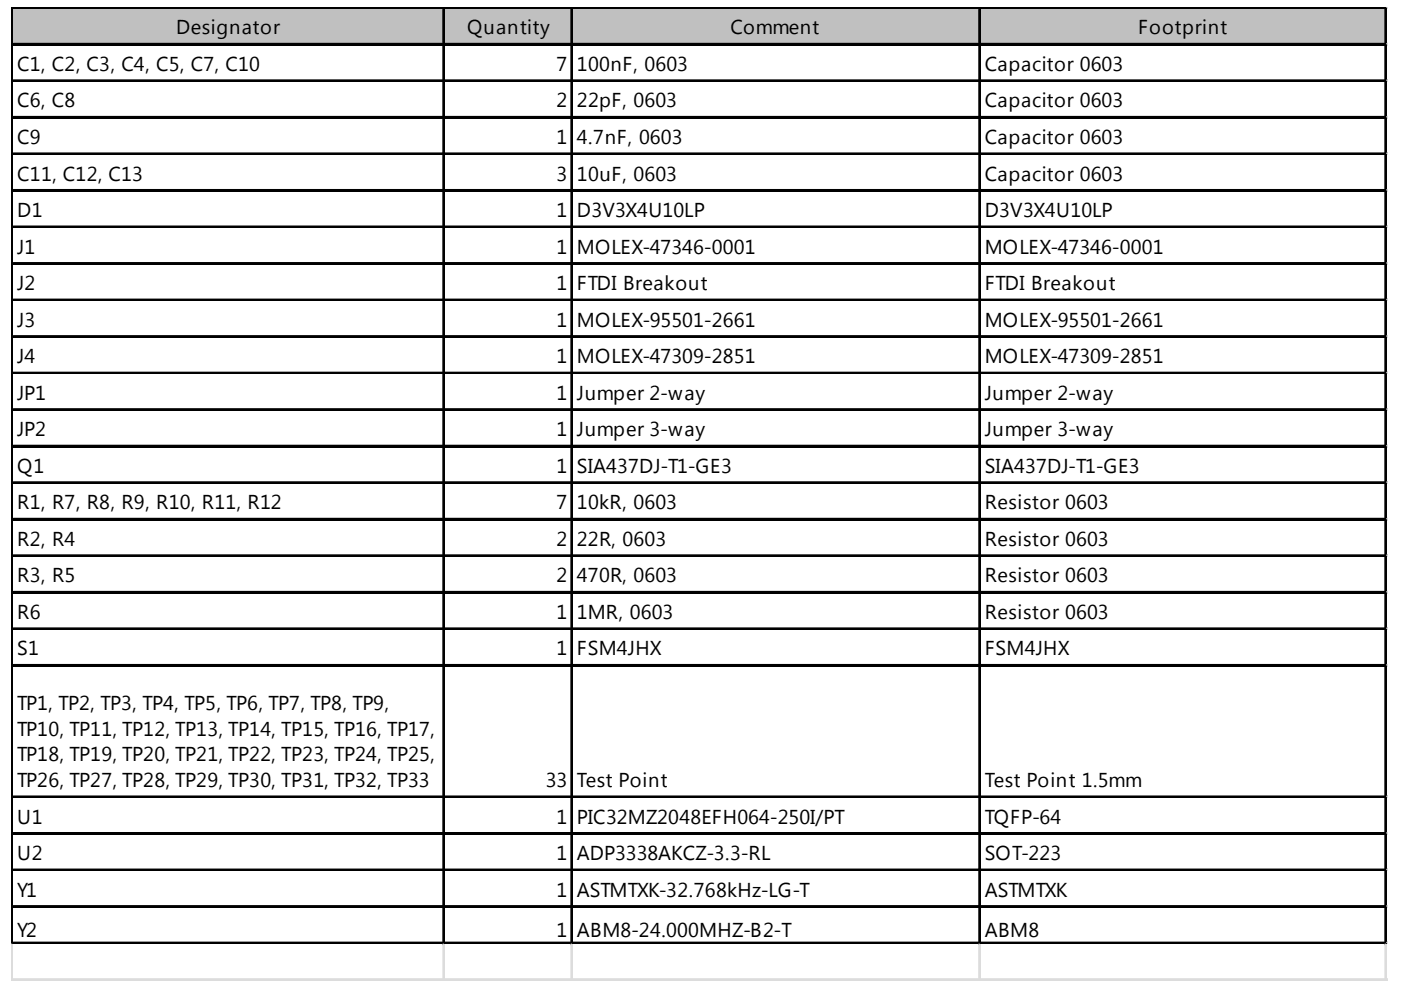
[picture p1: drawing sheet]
<svg xmlns="http://www.w3.org/2000/svg" width="297mm" height="210mm" viewBox="0 0 297 210" stroke-linecap="round" stroke-linejoin="round" font-family="sans-serif">
<defs><g id="words">
<g font-size="4.3">
<text x="37.4" y="7.3">Designator</text>
<text x="99" y="7.3">Quantity</text>
<text x="154.9" y="7.3">Comment</text>
<text x="241.3" y="7.3">Footprint</text>
<text x="3.6" y="15">C1, C2, C3, C4, C5, C7, C10</text>
<text x="118" y="15">7</text>
<text x="122.3" y="15">100nF, 0603</text>
<text x="208.8" y="15">Capacitor 0603</text>
<text x="3.6" y="22.8">C6, C8</text>
<text x="118" y="22.8">2</text>
<text x="122.3" y="22.8">22pF, 0603</text>
<text x="208.8" y="22.8">Capacitor 0603</text>
<text x="3.6" y="30.5">C9</text>
<text x="118" y="30.5">1</text>
<text x="122.3" y="30.5">4.7nF, 0603</text>
<text x="208.8" y="30.5">Capacitor 0603</text>
<text x="3.6" y="38.3">C11, C12, C13</text>
<text x="118" y="38.3">3</text>
<text x="122.3" y="38.3">10uF, 0603</text>
<text x="208.8" y="38.3">Capacitor 0603</text>
<text x="3.6" y="46">D1</text>
<text x="118" y="46">1</text>
<text x="122.3" y="46">D3V3X4U10LP</text>
<text x="208.8" y="46">D3V3X4U10LP</text>
<text x="3.6" y="53.8">J1</text>
<text x="118" y="53.8">1</text>
<text x="122.3" y="53.8">MOLEX-47346-0001</text>
<text x="208.8" y="53.8">MOLEX-47346-0001</text>
<text x="3.6" y="61.5">J2</text>
<text x="118" y="61.5">1</text>
<text x="122.3" y="61.5">FTDI Breakout</text>
<text x="208.8" y="61.5">FTDI Breakout</text>
<text x="3.6" y="69.3">J3</text>
<text x="118" y="69.3">1</text>
<text x="122.3" y="69.3">MOLEX-95501-2661</text>
<text x="208.8" y="69.3">MOLEX-95501-2661</text>
<text x="3.6" y="77">J4</text>
<text x="118" y="77">1</text>
<text x="122.3" y="77">MOLEX-47309-2851</text>
<text x="208.8" y="77">MOLEX-47309-2851</text>
<text x="3.6" y="84.8">JP1</text>
<text x="118" y="84.8">1</text>
<text x="122.3" y="84.8">Jumper 2-way</text>
<text x="208.8" y="84.8">Jumper 2-way</text>
<text x="3.6" y="92.5">JP2</text>
<text x="118" y="92.5">1</text>
<text x="122.3" y="92.5">Jumper 3-way</text>
<text x="208.8" y="92.5">Jumper 3-way</text>
<text x="3.6" y="100.2">Q1</text>
<text x="118" y="100.2">1</text>
<text x="122.3" y="100.2">SIA437DJ-T1-GE3</text>
<text x="208.8" y="100.2">SIA437DJ-T1-GE3</text>
<text x="3.6" y="108">R1, R7, R8, R9, R10, R11, R12</text>
<text x="118" y="108">7</text>
<text x="122.3" y="108">10kR, 0603</text>
<text x="208.8" y="108">Resistor 0603</text>
<text x="3.6" y="115.7">R2, R4</text>
<text x="118" y="115.7">2</text>
<text x="122.3" y="115.7">22R, 0603</text>
<text x="208.8" y="115.7">Resistor 0603</text>
<text x="3.6" y="123.5">R3, R5</text>
<text x="118" y="123.5">2</text>
<text x="122.3" y="123.5">470R, 0603</text>
<text x="208.8" y="123.5">Resistor 0603</text>
<text x="3.6" y="131.2">R6</text>
<text x="118" y="131.2">1</text>
<text x="122.3" y="131.2">1MR, 0603</text>
<text x="208.8" y="131.2">Resistor 0603</text>
<text x="3.6" y="139">S1</text>
<text x="118" y="139">1</text>
<text x="122.3" y="139">FSM4JHX</text>
<text x="208.8" y="139">FSM4JHX</text>
<text x="3.6" y="150.6">TP1, TP2, TP3, TP4, TP5, TP6, TP7, TP8, TP9,</text>
<text x="3.6" y="156">TP10, TP11, TP12, TP13, TP14, TP15, TP16, TP17,</text>
<text x="3.6" y="161.4">TP18, TP19, TP20, TP21, TP22, TP23, TP24, TP25,</text>
<text x="3.6" y="166.9">TP26, TP27, TP28, TP29, TP30, TP31, TP32, TP33</text>
<text x="115.7" y="166.9">33</text>
<text x="122.3" y="166.9">Test Point</text>
<text x="208.8" y="166.9">Test Point 1.5mm</text>
<text x="3.6" y="174.6">U1</text>
<text x="118" y="174.6">1</text>
<text x="122.3" y="174.6">PIC32MZ2048EFH064-250I/PT</text>
<text x="208.8" y="174.6">TQFP-64</text>
<text x="3.6" y="182.4">U2</text>
<text x="118" y="182.4">1</text>
<text x="122.3" y="182.4">ADP3338AKCZ-3.3-RL</text>
<text x="208.8" y="182.4">SOT-223</text>
<text x="3.6" y="190.1">Y1</text>
<text x="118" y="190.1">1</text>
<text x="122.3" y="190.1">ASTMTXK-32.768kHz-LG-T</text>
<text x="208.8" y="190.1">ASTMTXK</text>
<text x="3.6" y="198.6">Y2</text>
<text x="118" y="198.6">1</text>
<text x="122.3" y="198.6">ABM8-24.000MHZ-B2-T</text>
<text x="208.8" y="198.6">ABM8</text>
</g>
</g></defs>
<path d="M2.8 1.9h291.3v7.8h-291.3z" fill="#c0c0c0"/>
<g fill="none" stroke="#000" stroke-width=".39">
<path d="M2.5 1.5v198.7M2.6 1.5v198.7M2.8 1.5h291.3M2.8 1.7h291.3M2.8 9.3h291.3M2.8 9.5h291.3M2.8 17h291.3M2.8 17.2h291.3M94 1.9v198.3M94.2 1.9v198.3M121.1 1.9v198.3M121.3 1.9v198.3"/>
<path d="M207.6 1.9v198.3M207.8 1.9v198.3M293.7 1.9v198.3M293.9 1.9v198.3M2.8 24.8h291.3M2.8 25h291.3M2.8 32.5h291.3M2.8 32.7h291.3M2.8 40.3h291.3M2.8 40.5h291.3M2.8 48h291.3M2.8 48.2h291.3"/>
<path d="M2.8 55.8h291.3M2.8 55.9h291.3M2.8 63.5h291.3M2.8 63.7h291.3M2.8 71.2h291.3M2.8 71.4h291.3M2.8 79h291.3M2.8 79.2h291.3M2.8 86.7h291.3M2.8 86.9h291.3M2.8 94.5h291.3M2.8 94.7h291.3"/>
<path d="M2.8 102.2h291.3M2.8 102.4h291.3M2.8 110h291.3M2.8 110.2h291.3M2.8 117.7h291.3M2.8 117.9h291.3M2.8 125.5h291.3M2.8 125.7h291.3M2.8 133.2h291.3M2.8 133.4h291.3M2.8 141h291.3M2.8 141.2h291.3"/>
<path d="M2.8 168.9h291.3M2.8 169h291.3M2.8 176.6h291.3M2.8 176.8h291.3M2.8 184.3h291.3M2.8 184.5h291.3M2.8 192.1h291.3M2.8 192.3h291.3M2.8 199.8h291.3M2.8 200h291.3"/>
</g>
<path d="M294.1 1.5h.1M2.5 200.2v7.8M2.6 200.2v7.8M94 200.2v7.8M94.2 200.2v7.8M121.1 200.2v7.8M121.3 200.2v7.8M207.6 200.2v7.8M207.8 200.2v7.8M293.7 200.2v7.8M293.9 200.2v7.8" fill="none" stroke="#dadcdd" stroke-width=".39"/>
<path d="M294.1 1.5v.4z" fill="#dadcdd"/>
<path d="M294.1 9.3h.1" fill="none" stroke="#dadcdd" stroke-width=".39"/>
<path d="M294.1 9.3v.4z" fill="#dadcdd"/>
<path d="M294.1 17h.1" fill="none" stroke="#dadcdd" stroke-width=".39"/>
<path d="M294.1 17v.4z" fill="#dadcdd"/>
<path d="M294.1 24.8h.1" fill="none" stroke="#dadcdd" stroke-width=".39"/>
<path d="M294.1 24.8v.4z" fill="#dadcdd"/>
<path d="M294.1 32.5h.1" fill="none" stroke="#dadcdd" stroke-width=".39"/>
<path d="M294.1 32.5v.4z" fill="#dadcdd"/>
<path d="M294.1 40.3h.1" fill="none" stroke="#dadcdd" stroke-width=".39"/>
<path d="M294.1 40.3v.3z" fill="#dadcdd"/>
<path d="M294.1 48h.1" fill="none" stroke="#dadcdd" stroke-width=".39"/>
<path d="M294.1 48v.4z" fill="#dadcdd"/>
<path d="M294.1 55.8h.1" fill="none" stroke="#dadcdd" stroke-width=".39"/>
<path d="M294.1 55.8v.3z" fill="#dadcdd"/>
<path d="M294.1 63.5h.1" fill="none" stroke="#dadcdd" stroke-width=".39"/>
<path d="M294.1 63.5v.4z" fill="#dadcdd"/>
<path d="M294.1 71.2h.1" fill="none" stroke="#dadcdd" stroke-width=".39"/>
<path d="M294.1 71.2v.4z" fill="#dadcdd"/>
<path d="M294.1 79h.1" fill="none" stroke="#dadcdd" stroke-width=".39"/>
<path d="M294.1 79v.4z" fill="#dadcdd"/>
<path d="M294.1 86.7h.1" fill="none" stroke="#dadcdd" stroke-width=".39"/>
<path d="M294.1 86.7v.4z" fill="#dadcdd"/>
<path d="M294.1 94.5h.1" fill="none" stroke="#dadcdd" stroke-width=".39"/>
<path d="M294.1 94.5v.4z" fill="#dadcdd"/>
<path d="M294.1 102.2h.1" fill="none" stroke="#dadcdd" stroke-width=".39"/>
<path d="M294.1 102.2v.4z" fill="#dadcdd"/>
<path d="M294.1 110h.1" fill="none" stroke="#dadcdd" stroke-width=".39"/>
<path d="M294.1 110v.4z" fill="#dadcdd"/>
<path d="M294.1 117.7h.1" fill="none" stroke="#dadcdd" stroke-width=".39"/>
<path d="M294.1 117.7v.4z" fill="#dadcdd"/>
<path d="M294.1 125.5h.1" fill="none" stroke="#dadcdd" stroke-width=".39"/>
<path d="M294.1 125.5v.4z" fill="#dadcdd"/>
<path d="M294.1 133.2h.1" fill="none" stroke="#dadcdd" stroke-width=".39"/>
<path d="M294.1 133.2v.4z" fill="#dadcdd"/>
<path d="M294.1 141h.1" fill="none" stroke="#dadcdd" stroke-width=".39"/>
<path d="M294.1 141v.4z" fill="#dadcdd"/>
<path d="M294.1 168.9h.1" fill="none" stroke="#dadcdd" stroke-width=".39"/>
<path d="M294.1 168.9v.3z" fill="#dadcdd"/>
<path d="M294.1 176.6h.1" fill="none" stroke="#dadcdd" stroke-width=".39"/>
<path d="M294.1 176.6v.4z" fill="#dadcdd"/>
<path d="M294.1 184.3h.1" fill="none" stroke="#dadcdd" stroke-width=".39"/>
<path d="M294.1 184.3v.4z" fill="#dadcdd"/>
<path d="M294.1 192.1h.1" fill="none" stroke="#dadcdd" stroke-width=".39"/>
<path d="M294.1 192.1v.4z" fill="#dadcdd"/>
<path d="M294.1 199.8h.1" fill="none" stroke="#dadcdd" stroke-width=".39"/>
<path d="M294.1 199.8v.4z" fill="#dadcdd"/>
<path d="M2.5 207.6h291.6M2.5 207.8h291.6" fill="none" stroke="#dadcdd" stroke-width=".39"/>
<use href="#words"/>
</svg>
